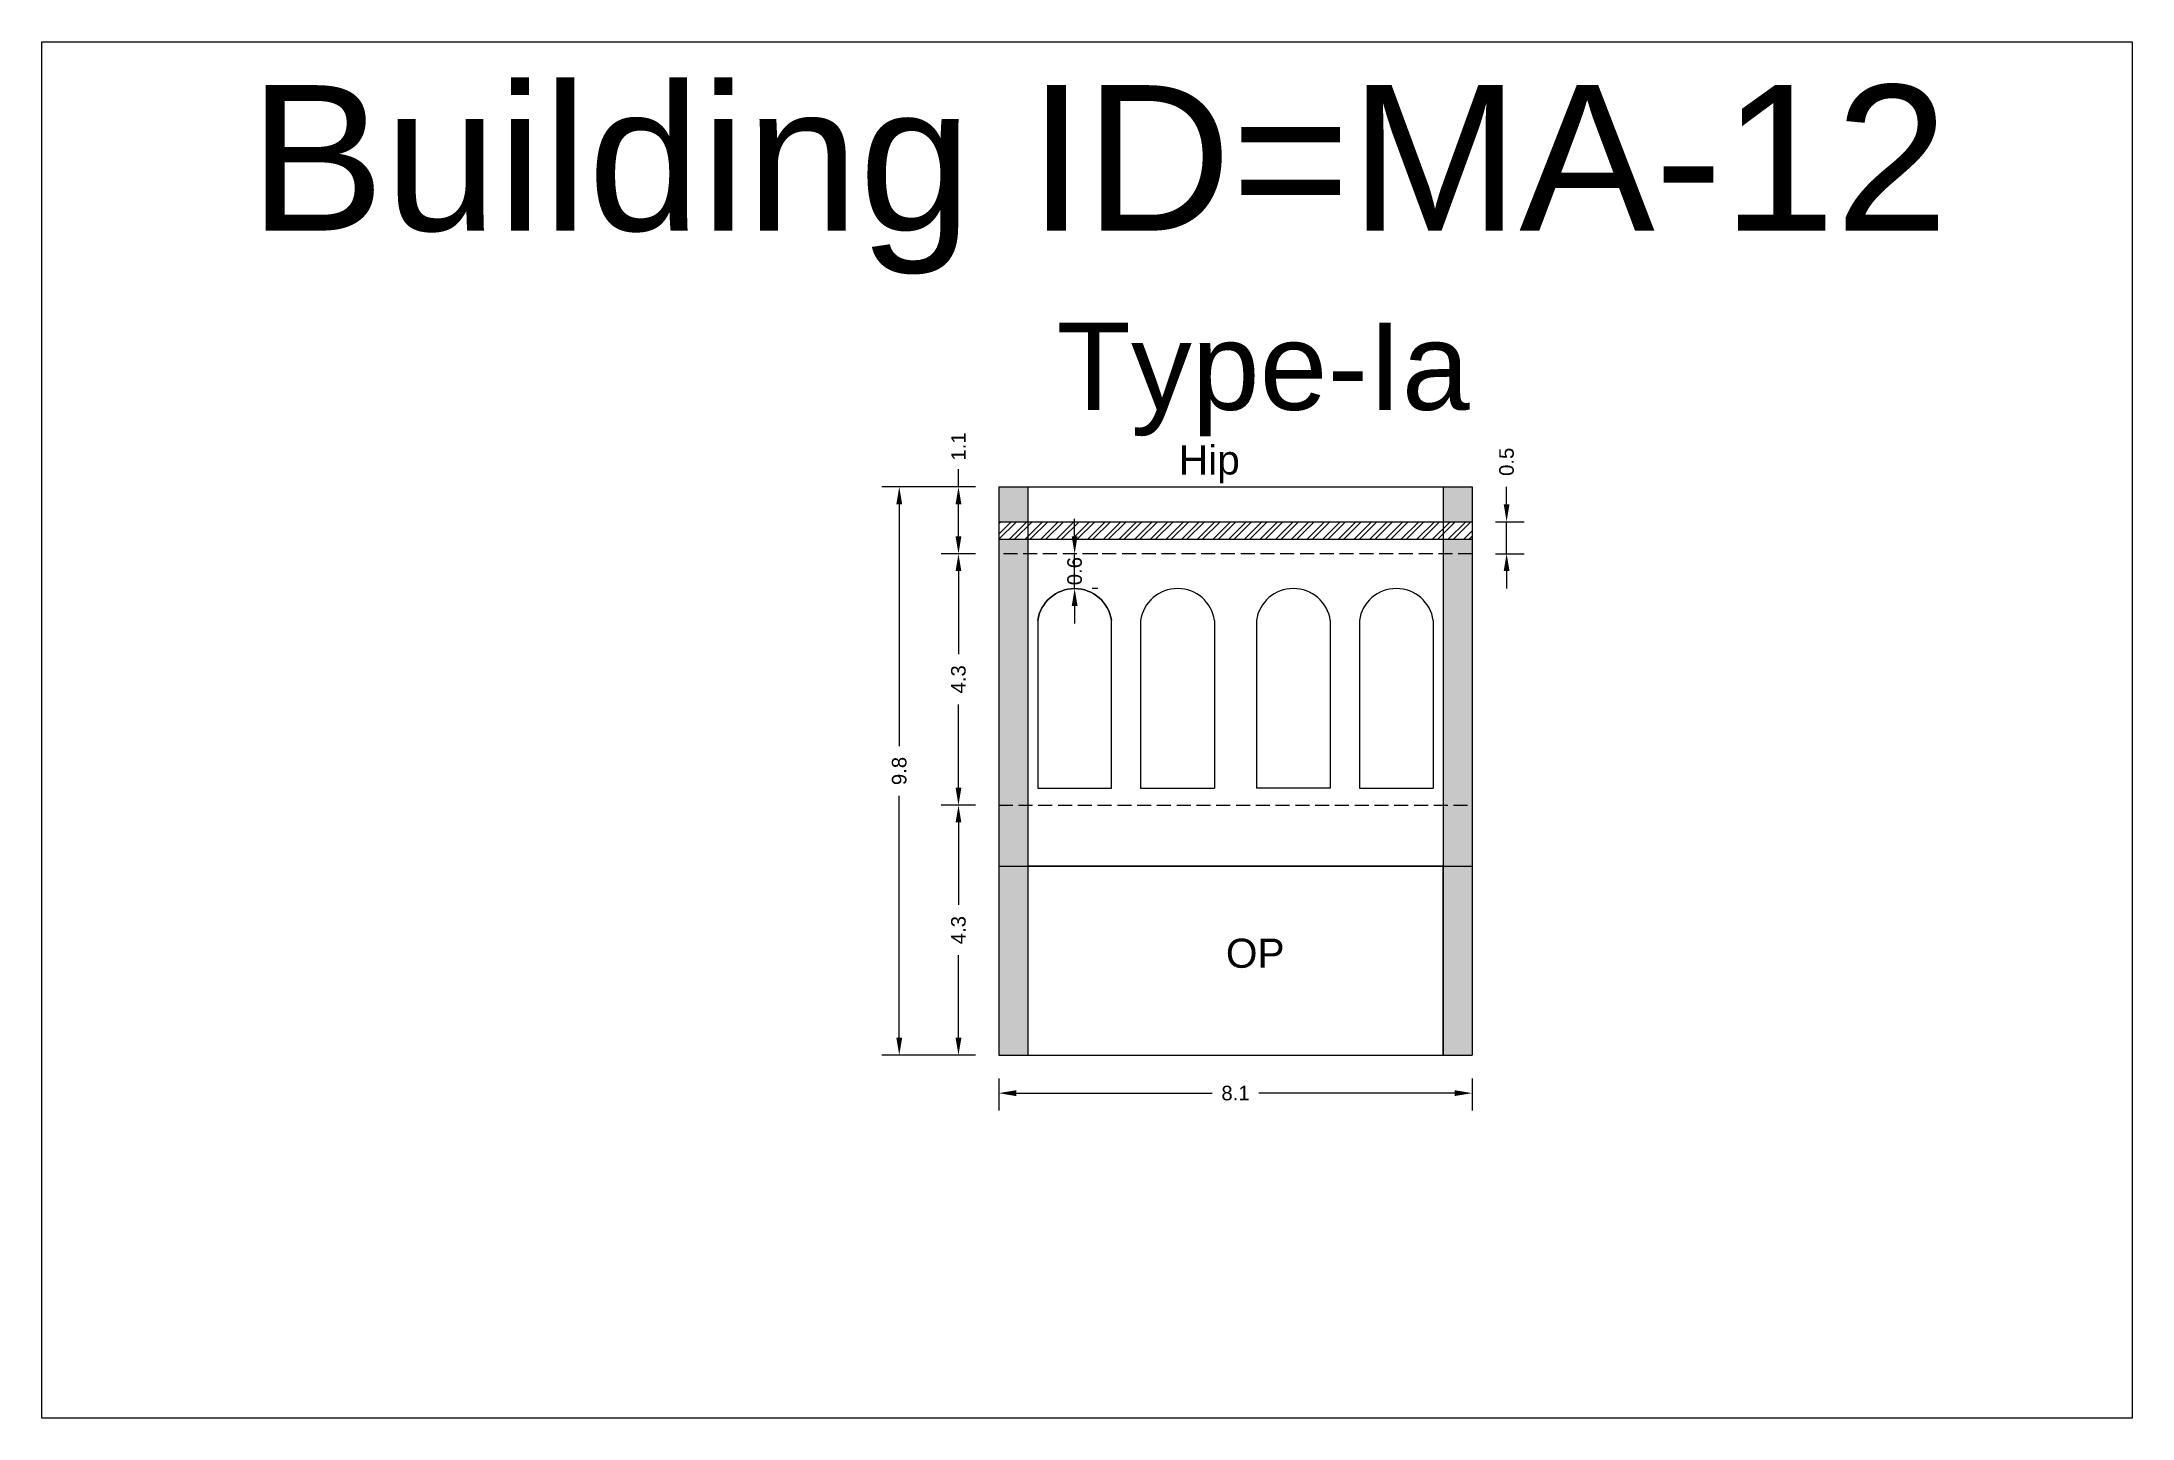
# Model space of a CAD drawing. Header units: metres. Extents: x 3416649 to 3417100, y -6712966 to -6712690.
# Drawn here: x 3416687.76 to 3416723.7, y -6712745.12 to -6712721.46 of the extents above; entities that cross this region are included whole.
import ezdxf

# ---------------------------------------------------------------- set-up
doc = ezdxf.new("R2010")
doc.units = ezdxf.units.M
doc.linetypes.add('ACAD_ISO02W100', pattern=[15, 12, -3])
doc.layers.add('Dotted', color=7, linetype='ACAD_ISO02W100', plot=False)
doc.styles.get("Standard").update_dxf_attribs({"font": 'arial.ttf'})
doc.dimstyles.new('ISO-25', dxfattribs={"dimtxt": 0.25, "dimasz": 0.3, "dimexe": 0.3, "dimexo": 0.4, "dimgap": 0.2, "dimtad": 0, "dimdec": 1, "dimdsep": 46, "dimtxsty": 'Standard', "dimcen": 2.5, "dimadec": 0, "dimazin": 0, "dimtfac": 1, "dimtdec": 1, "dimtmove": 0, "dimatfit": 3, "dimfxl": 1, "dimarcsym": 0})

# ---------------------------------------------------------------- blocks, each defined once
blk = doc.blocks.new('*D90')
at = {"color": 0, "lineweight": -2, "transparency": 16777216}
for p, q in [((3416703.814, -6712734.577), (3416703.222, -6712734.577)), ((3416703.522, -6712734.877), (3416703.522, -6712736.294)), ((3416703.522, -6712738.577), (3416703.522, -6712737.159)), ((3416703.814, -6712738.877), (3416703.222, -6712738.877))]:
    blk.add_line(p, q, dxfattribs=at)
at = {"color": 0, "transparency": 16777216}
for points in [[(3416703.472, -6712734.877), (3416703.572, -6712734.877), (3416703.522, -6712734.577)], [(3416703.472, -6712738.577), (3416703.572, -6712738.577), (3416703.522, -6712738.877)]]:
    blk.add_solid(points, dxfattribs=at)
at = {"layer": 'Defpoints', "color": 0, "transparency": 16777216}
for p in [(3416703.522, -6712734.577), (3416704.214, -6712734.577), (3416704.214, -6712738.877)]:
    blk.add_point(p, dxfattribs=at)
at = {"color": 0, "transparency": 16777216, "insert": (3416703.522, -6712736.727), "char_height": 0.25, "attachment_point": 5, "rotation": 90}
blk.add_mtext('4.3', dxfattribs=at)
blk = doc.blocks.new('*D91')
at = {"color": 0, "lineweight": -2, "transparency": 16777216}
for p, q in [((3416703.814, -6712730.257), (3416703.222, -6712730.257)), ((3416703.522, -6712730.557), (3416703.522, -6712731.984)), ((3416703.522, -6712734.277), (3416703.522, -6712732.849)), ((3416703.814, -6712734.577), (3416703.222, -6712734.577))]:
    blk.add_line(p, q, dxfattribs=at)
at = {"color": 0, "transparency": 16777216}
for points in [[(3416703.472, -6712730.557), (3416703.572, -6712730.557), (3416703.522, -6712730.257)], [(3416703.472, -6712734.277), (3416703.572, -6712734.277), (3416703.522, -6712734.577)]]:
    blk.add_solid(points, dxfattribs=at)
at = {"layer": 'Defpoints', "color": 0, "transparency": 16777216}
for p in [(3416703.522, -6712730.257), (3416704.214, -6712730.257), (3416704.214, -6712734.577)]:
    blk.add_point(p, dxfattribs=at)
at = {"color": 0, "transparency": 16777216, "insert": (3416703.522, -6712732.417), "char_height": 0.25, "attachment_point": 5, "rotation": 90}
blk.add_mtext('4.3', dxfattribs=at)
blk = doc.blocks.new('*D92')
at = {"color": 0, "lineweight": -2, "transparency": 16777216}
for p, q in [((3416705.519, -6712729.957), (3416705.519, -6712729.657)), ((3416705.519, -6712730.857), (3416705.519, -6712730.257)), ((3416705.919, -6712730.257), (3416705.819, -6712730.257)), ((3416705.919, -6712730.857), (3416705.819, -6712730.857)), ((3416705.519, -6712731.157), (3416705.519, -6712731.457))]:
    blk.add_line(p, q, dxfattribs=at)
at = {"color": 0, "transparency": 16777216}
for points in [[(3416705.469, -6712729.957), (3416705.569, -6712729.957), (3416705.519, -6712730.257)], [(3416705.469, -6712731.157), (3416705.569, -6712731.157), (3416705.519, -6712730.857)]]:
    blk.add_solid(points, dxfattribs=at)
at = {"layer": 'Defpoints', "color": 0, "transparency": 16777216}
for p in [(3416705.519, -6712730.257), (3416705.519, -6712730.257), (3416705.519, -6712730.857)]:
    blk.add_point(p, dxfattribs=at)
at = {"color": 0, "transparency": 16777216, "insert": (3416705.519, -6712730.557), "char_height": 0.25, "attachment_point": 5, "rotation": 90}
blk.add_mtext('0.6', dxfattribs=at)
blk = doc.blocks.new('*D93')
at = {"color": 0, "lineweight": -2, "transparency": 16777216}
for p, q in [((3416704.214, -6712739.277), (3416704.214, -6712739.829)), ((3416704.514, -6712739.529), (3416707.881, -6712739.529)), ((3416712.054, -6712739.529), (3416708.688, -6712739.529)), ((3416712.354, -6712739.277), (3416712.354, -6712739.829))]:
    blk.add_line(p, q, dxfattribs=at)
at = {"color": 0, "transparency": 16777216}
for points in [[(3416704.514, -6712739.479), (3416704.514, -6712739.579), (3416704.214, -6712739.529)], [(3416712.054, -6712739.479), (3416712.054, -6712739.579), (3416712.354, -6712739.529)]]:
    blk.add_solid(points, dxfattribs=at)
at = {"layer": 'Defpoints', "color": 0, "transparency": 16777216}
for p in [(3416704.214, -6712738.877), (3416712.354, -6712738.877), (3416712.354, -6712739.529)]:
    blk.add_point(p, dxfattribs=at)
at = {"color": 0, "transparency": 16777216, "insert": (3416708.284, -6712739.529), "char_height": 0.25, "attachment_point": 5}
blk.add_mtext('8.1', dxfattribs=at)
blk = doc.blocks.new('*D94')
at = {"color": 0, "lineweight": -2, "transparency": 16777216}
for p, q in [((3416703.814, -6712729.107), (3416703.222, -6712729.107)), ((3416703.522, -6712729.107), (3416703.522, -6712728.807)), ((3416703.522, -6712729.957), (3416703.522, -6712729.407)), ((3416703.814, -6712730.257), (3416703.222, -6712730.257))]:
    blk.add_line(p, q, dxfattribs=at)
at = {"color": 0, "transparency": 16777216}
for points in [[(3416703.472, -6712729.407), (3416703.572, -6712729.407), (3416703.522, -6712729.107)], [(3416703.472, -6712729.957), (3416703.572, -6712729.957), (3416703.522, -6712730.257)]]:
    blk.add_solid(points, dxfattribs=at)
at = {"layer": 'Defpoints', "color": 0, "transparency": 16777216}
for p in [(3416703.522, -6712729.107), (3416704.214, -6712729.107), (3416704.214, -6712730.257)]:
    blk.add_point(p, dxfattribs=at)
at = {"color": 0, "transparency": 16777216, "insert": (3416703.522, -6712728.415), "char_height": 0.25, "attachment_point": 5, "rotation": 90}
blk.add_mtext('1.1', dxfattribs=at)
blk = doc.blocks.new('*D95')
at = {"color": 0, "lineweight": -2, "transparency": 16777216}
for p, q in [((3416703.814, -6712729.107), (3416702.204, -6712729.107)), ((3416702.504, -6712729.407), (3416702.504, -6712733.564)), ((3416702.504, -6712738.577), (3416702.504, -6712734.42)), ((3416703.814, -6712738.877), (3416702.204, -6712738.877))]:
    blk.add_line(p, q, dxfattribs=at)
at = {"color": 0, "transparency": 16777216}
for points in [[(3416702.454, -6712729.407), (3416702.554, -6712729.407), (3416702.504, -6712729.107)], [(3416702.454, -6712738.577), (3416702.554, -6712738.577), (3416702.504, -6712738.877)]]:
    blk.add_solid(points, dxfattribs=at)
at = {"layer": 'Defpoints', "color": 0, "transparency": 16777216}
for p in [(3416702.504, -6712729.107), (3416704.214, -6712729.107), (3416704.214, -6712738.877)]:
    blk.add_point(p, dxfattribs=at)
at = {"color": 0, "transparency": 16777216, "insert": (3416702.504, -6712733.992), "char_height": 0.25, "attachment_point": 5, "rotation": 90}
blk.add_mtext('9.8', dxfattribs=at)
blk = doc.blocks.new('*D96')
at = {"color": 0, "lineweight": -2, "transparency": 16777216}
for p, q in [((3416712.945, -6712729.407), (3416712.945, -6712729.107)), ((3416712.754, -6712729.707), (3416713.245, -6712729.707)), ((3416712.945, -6712730.257), (3416712.945, -6712729.707)), ((3416712.754, -6712730.257), (3416713.245, -6712730.257)), ((3416712.945, -6712730.557), (3416712.945, -6712730.857))]:
    blk.add_line(p, q, dxfattribs=at)
at = {"color": 0, "transparency": 16777216}
for points in [[(3416712.895, -6712729.407), (3416712.995, -6712729.407), (3416712.945, -6712729.707)], [(3416712.895, -6712730.557), (3416712.995, -6712730.557), (3416712.945, -6712730.257)]]:
    blk.add_solid(points, dxfattribs=at)
at = {"layer": 'Defpoints', "color": 0, "transparency": 16777216}
for p in [(3416712.354, -6712729.707), (3416712.945, -6712729.707), (3416712.354, -6712730.257)]:
    blk.add_point(p, dxfattribs=at)
at = {"color": 0, "transparency": 16777216, "insert": (3416712.945, -6712728.678), "char_height": 0.25, "attachment_point": 5, "rotation": 90}
blk.add_mtext('0.5', dxfattribs=at)

msp = doc.modelspace()

# ---------------------------------------------------------------- hatches: boundary and pattern name
h = msp.add_hatch(color=256)
h.dxf.hatch_style = 1
h.paths.add_polyline_path([(3416704.214, -6712730.257), (3416704.714, -6712730.257), (3416704.714, -6712734.577), (3416704.214, -6712734.577)])
h.paths.add_polyline_path([(3416704.214, -6712730.007), (3416704.714, -6712730.007), (3416704.714, -6712730.257), (3416704.214, -6712730.257)])
h.paths.add_polyline_path([(3416704.214, -6712729.107), (3416704.714, -6712729.107), (3416704.714, -6712729.707), (3416704.214, -6712729.707)])
h.paths.add_polyline_path([(3416704.214, -6712734.577), (3416704.714, -6712734.577), (3416704.714, -6712735.627), (3416704.214, -6712735.627)])
h.paths.add_polyline_path([(3416704.214, -6712735.627), (3416704.714, -6712735.627), (3416704.714, -6712738.877), (3416704.214, -6712738.877)])
h = msp.add_hatch(color=256)
h.dxf.hatch_style = 1
h.paths.add_polyline_path([(3416712.354, -6712730.257), (3416711.854, -6712730.257), (3416711.854, -6712734.577), (3416712.354, -6712734.577)])
h.paths.add_polyline_path([(3416712.354, -6712730.007), (3416711.854, -6712730.007), (3416711.854, -6712730.257), (3416712.354, -6712730.257)])
h.paths.add_polyline_path([(3416712.354, -6712729.107), (3416711.854, -6712729.107), (3416711.854, -6712729.707), (3416712.354, -6712729.707)])
h.paths.add_polyline_path([(3416712.354, -6712734.577), (3416711.854, -6712734.577), (3416711.854, -6712735.627), (3416712.354, -6712735.627)])
h.paths.add_polyline_path([(3416712.354, -6712735.627), (3416711.854, -6712735.627), (3416711.854, -6712738.877), (3416712.354, -6712738.877)])
h = msp.add_hatch()
h.set_pattern_fill('ANSI32', color=256, scale=0.02)
h.set_pattern_definition([(45, (-1.65447, 0), (-0.134703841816, 0.134703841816), []), (45, (-1.56466, 0), (-0.134703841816, 0.134703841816), [])])
h.paths.add_polyline_path([(3416712.354, -6712729.707), (3416704.214, -6712729.707), (3416704.214, -6712730.007), (3416712.354, -6712730.007)])

# ---------------------------------------------------------------- linework, layer by layer
for points in [[(3416687.764, -6712721.459), (3416723.699, -6712721.459), (3416723.699, -6712745.115), (3416687.764, -6712745.115)], [(3416711.854, -6712735.627), (3416704.714, -6712735.627), (3416704.714, -6712738.877), (3416711.854, -6712738.877)]]:
    msp.add_lwpolyline(points, close=True)
for points in [[(3416704.214, -6712729.107), (3416712.354, -6712729.107)], [(3416704.214, -6712729.107), (3416704.214, -6712738.877)], [(3416704.714, -6712729.107), (3416704.714, -6712738.877)], [(3416711.854, -6712729.107), (3416711.854, -6712738.877)], [(3416712.354, -6712729.107), (3416712.354, -6712738.877)], [(3416704.214, -6712729.707), (3416712.354, -6712729.707)], [(3416704.214, -6712730.007), (3416712.354, -6712730.007)], [(3416706.654, -6712731.407), (3416706.654, -6712734.287)], [(3416707.924, -6712731.407), (3416707.924, -6712734.287)], [(3416708.644, -6712731.407), (3416708.644, -6712734.287)], [(3416709.914, -6712731.407), (3416709.914, -6712734.287)], [(3416709.914, -6712731.407), (3416709.914, -6712734.287)], [(3416710.414, -6712731.407), (3416710.414, -6712734.287)], [(3416711.684, -6712731.407), (3416711.684, -6712734.287)], [(3416706.654, -6712734.287), (3416707.924, -6712734.287)], [(3416709.914, -6712734.287), (3416708.644, -6712734.287)], [(3416710.414, -6712734.287), (3416711.684, -6712734.287)], [(3416704.214, -6712735.627), (3416712.354, -6712735.627)], [(3416704.214, -6712738.877), (3416712.354, -6712738.877)]]:
    msp.add_lwpolyline(points)
msp.add_lwpolyline([(3416704.884, -6712731.407, -0.866142), (3416706.154, -6712731.407, 0.866142), (3416704.884, -6712731.407), (3416704.884, -6712734.287), (3416706.154, -6712734.287), (3416706.154, -6712731.407)], format="xyb")
for centre in [(3416707.289, -6712731.498), (3416707.289, -6712731.498), (3416709.279, -6712731.498), (3416709.279, -6712731.498), (3416711.049, -6712731.498)]:
    msp.add_arc(centre, 0.642, 8.2056, 171.7944)
at = {"layer": 'Dotted', "ltscale": 0.02}
msp.add_line((3416712.354, -6712730.257), (3416704.214, -6712730.257), dxfattribs=at)
msp.add_lwpolyline([(3416704.214, -6712734.577), (3416712.354, -6712734.577)], dxfattribs=at)

# ---------------------------------------------------------------- texts
at = {"attachment_point": 1}
for s, width, heights, insert, char_height in [('Building ID=MA-12', 67.86454, [0.517], (3416691.327, -6712722.204), 2.5), ('Type-Ia', 9.99112, [0.517], (3416705.207, -6712726.285), 1.5), ('Hip', 1.17554, [0], (3416707.31, -6712728.396), 0.5), ('OP', 1.17554, [0], (3416708.119, -6712736.874), 0.5)]:
    msp.add_mtext_dynamic_manual_height_columns(s, width=width, gutter_width=12.5, heights=heights, dxfattribs=dict(at, insert=insert, char_height=char_height))

# ---------------------------------------------------------------- dimensions: what is measured, and where the dimension line sits
for base, p1, p2, picture, middle in [((3416703.521835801, -6712729.106671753), (3416704.21438317, -6712730.256671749), (3416704.21438317, -6712729.10667175), '*D94', (3416703.521835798, -6712728.414993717)), ((3416712.945068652, -6712729.706671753), (3416712.35438317, -6712730.256671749), (3416712.35438317, -6712729.706671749), '*D96', (3416712.945068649, -6712728.678158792)), ((3416702.504, -6712729.107), (3416704.214, -6712738.877), (3416704.214, -6712729.107), '*D95', (3416702.504, -6712733.992)), ((3416703.522, -6712730.257), (3416704.214, -6712734.577), (3416704.214, -6712730.257), '*D91', (3416703.522, -6712732.417)), ((3416703.522, -6712734.577), (3416704.214, -6712738.877), (3416704.214, -6712734.577), '*D90', (3416703.522, -6712736.727))]:
    dim = msp.add_linear_dim(base=base, p1=p1, p2=p2, angle=90, dimstyle='ISO-25')
    dim.commit()
    dim.dimension.update_dxf_attribs({"geometry": picture, "text_midpoint": middle})
dim = msp.add_linear_dim(base=(3416705.519, -6712730.257), p1=(3416705.519, -6712730.857), p2=(3416705.519, -6712730.257), angle=90, dimstyle='ISO-25')
dim.commit()
dim.dimension.update_dxf_attribs({"geometry": '*D92', "text_midpoint": (3416705.519, -6712730.557), "dimtype": 160})
dim = msp.add_linear_dim(base=(3416712.354, -6712739.529), p1=(3416704.214, -6712738.877), p2=(3416712.354, -6712738.877), dimstyle='ISO-25')
dim.commit()
dim.dimension.update_dxf_attribs({"geometry": '*D93', "text_midpoint": (3416708.284, -6712739.529)})

doc.saveas('drawing.dxf')
